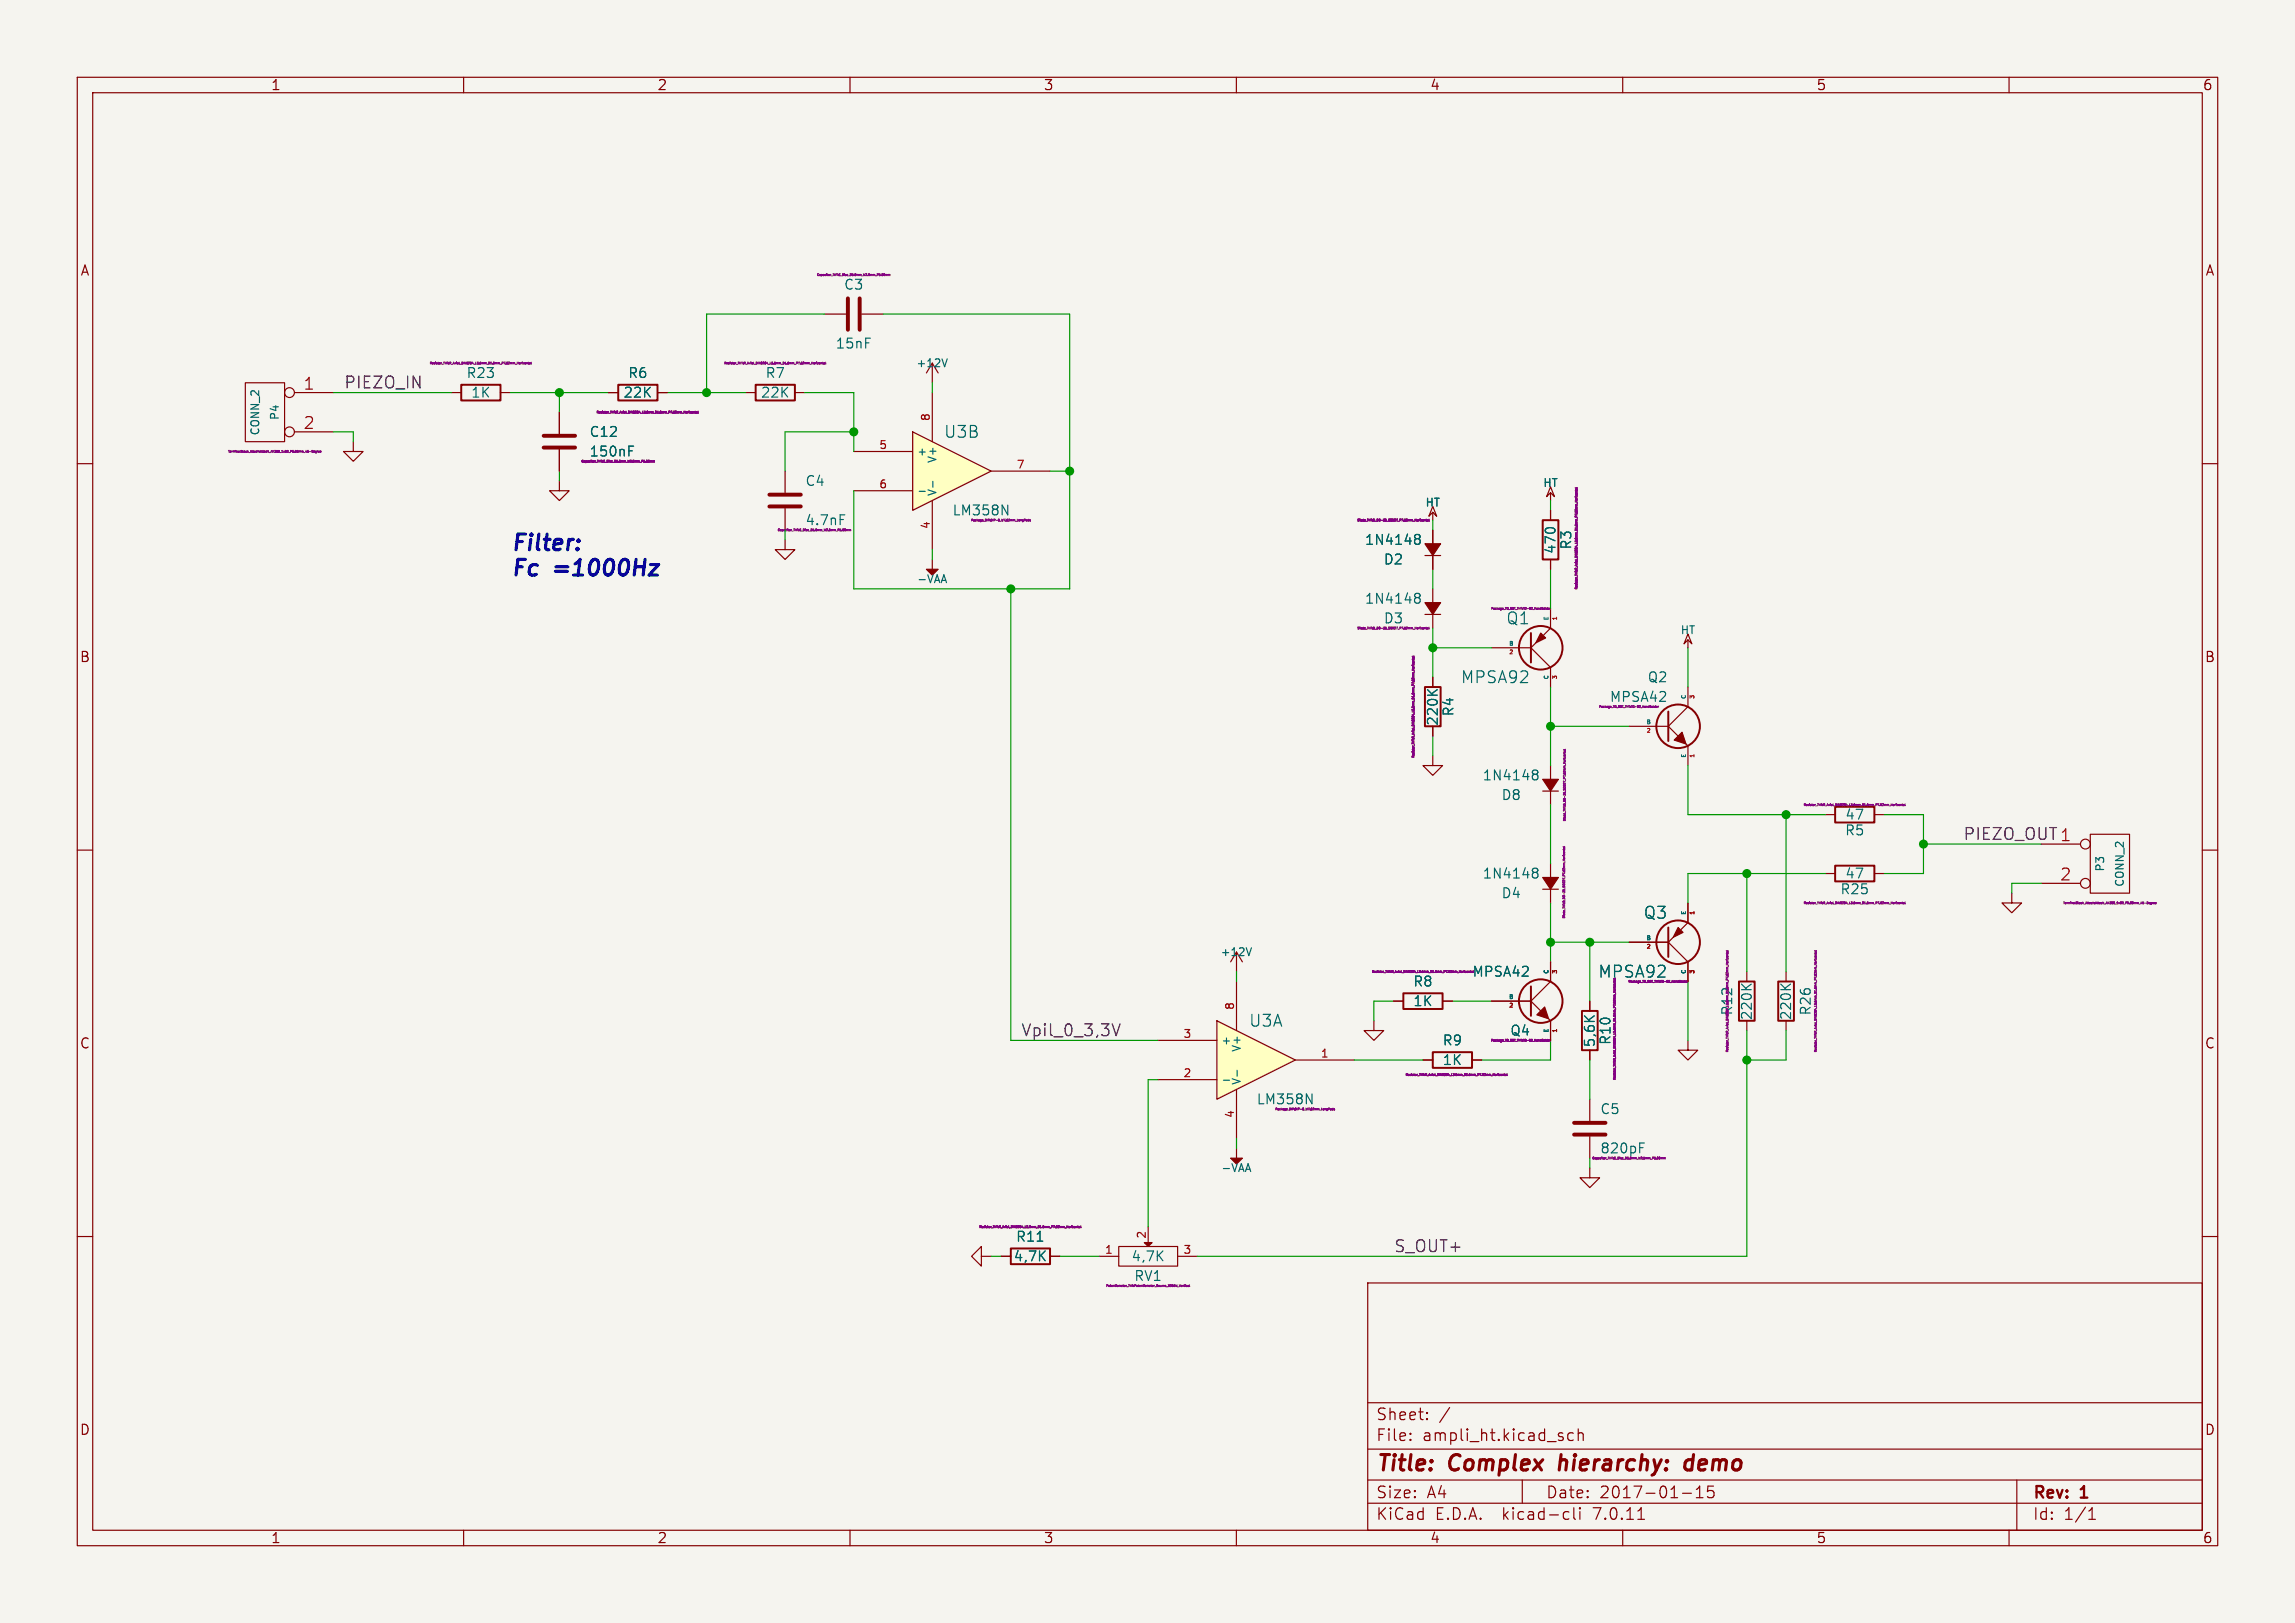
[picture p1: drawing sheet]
<svg xmlns="http://www.w3.org/2000/svg" width="297mm" height="210mm" viewBox="0 0 297 210" stroke-linecap="round" stroke-linejoin="round" font-family="sans-serif">
<defs><g id="words">
<g font-size="2.8" fill="#0000c2">
<text x="66" y="71.4">Filter:</text>
<text x="66" y="74.7">Fc</text>
<text x="71.9" y="74.7">=1000Hz</text>
</g>
<g font-size="2.8" fill="#840000">
<text x="178" y="190.9">Title:</text>
<text x="187.7" y="190.9">Complex</text>
<text x="202.6" y="190.9">hierarchy:</text>
<text x="219.7" y="190.9">demo</text>
</g>
<g font-size="2.1" fill="#a90000">
<text x="39.2" y="50.5">1</text>
<text x="39.2" y="55.6">2</text>
<text x="266.5" y="114">2</text>
</g>
<g font-size="2.1" fill="#0f0f0f">
<text x="44.4" y="50.4">PIEZO_IN</text>
<text x="254" y="108.8">PIEZO_OUT 1</text>
<text x="132.1" y="134.2">Vpil_0_3,3V</text>
<text x="180.3" y="162.1">S_OUT+</text>
</g>
<g font-size="2.1" fill="#006464">
<text x="122.1" y="56.9">U3B</text>
<text x="194.9" y="81">Q1</text>
<text x="189" y="88.6">MPSA92</text>
<text x="212.6" y="119.1">Q3</text>
<text x="161.6" y="133.1">U3A</text>
</g>
<text font-size="2.1" fill="#840084" x="206.8" y="126.7">MPSA92</text>
<g font-size="2.1" fill="#840000">
<text x="178" y="184">Sheet:</text>
<text x="178" y="186.7">File:</text>
<text x="184.1" y="186.7">ampli_ht.kicad_sch</text>
<text x="178" y="196.9">KiCad</text>
<text x="178" y="194.1">Size:</text>
<text x="184.7" y="194.1">A4</text>
<text x="185.7" y="196.9">E.D.A.</text>
<text x="194.6" y="196.9">kicad-cli</text>
<text x="200" y="194.1">Date:</text>
<text x="206.5" y="196.9">7.0.11</text>
<text x="207" y="194.1">2017-01-15</text>
<text x="263" y="194.3">Rev:</text>
<text x="263" y="196.9">Id:</text>
<text x="267.1" y="196.9">1/1</text>
<text x="269.4" y="194.3">1</text>
</g>
<g font-size="1.8" fill="#840000">
<text x="35" y="11.9">1</text>
<text x="85" y="11.9">2</text>
<text x="135" y="11.9">3</text>
<text x="185" y="11.9">4</text>
<text x="235" y="11.9">5</text>
<text x="285" y="11.9">6</text>
<text x="10.3" y="35.9">A</text>
<text x="285.3" y="35.9">A</text>
<text x="10.3" y="85.9">B</text>
<text x="285.3" y="85.9">B</text>
<text x="10.3" y="135.9">C</text>
<text x="285.3" y="135.9">C</text>
<text x="10.3" y="185.9">D</text>
<text x="285.3" y="185.9">D</text>
<text x="35" y="199.9">1</text>
<text x="85" y="199.9">2</text>
<text x="135" y="199.9">3</text>
<text x="185" y="199.9">4</text>
<text x="235" y="199.9">5</text>
<text x="285" y="199.9">6</text>
</g>
<g font-size="1.8" fill="#006464">
<text x="109.1" y="37.7">C3</text>
<text x="108.1" y="45.3">15nF</text>
<text x="60.3" y="49.1">R23</text>
<text x="60.9" y="51.7">1K</text>
<text x="80.6" y="51.7">22K</text>
<text x="81.2" y="49.1">R6</text>
<text x="98.4" y="51.7">22K</text>
<text x="99" y="49.1">R7</text>
<text x="76.2" y="59.3">150nF</text>
<text x="76.2" y="56.7">C12</text>
<text x="104.1" y="63.1">C4</text>
<text x="123.2" y="66.9">LM358N</text>
<text x="176.5" y="70.7">1N4148</text>
<text x="201.5" y="71.8" transform="rotate(-90 201.5 71.8)">470</text>
<text x="179" y="73.3">D2</text>
<text x="176.5" y="78.3">1N4148</text>
<text x="179" y="80.9">D3</text>
<text x="213.1" y="88.5">Q2</text>
<text x="186.3" y="94" transform="rotate(-90 186.3 94)">220K</text>
<text x="188.3" y="92.8" transform="rotate(-90 188.3 92.8)">R4</text>
<text x="191.8" y="101.2">1N4148</text>
<text x="194.2" y="103.7">D8</text>
<text x="238.7" y="106.3">47</text>
<text x="191.8" y="113.9">1N4148</text>
<text x="238.7" y="108.3">R5</text>
<text x="238.7" y="113.9">47</text>
<text x="194.2" y="116.4">D4</text>
<text x="238.1" y="115.9">R25</text>
<text x="182.8" y="127.9">R8</text>
<text x="182.8" y="130.4">1K</text>
<text x="190.5" y="126.6">MPSA42</text>
<text x="224.4" y="131.5" transform="rotate(-90 224.4 131.5)">R12</text>
<text x="234.5" y="131.5" transform="rotate(-90 234.5 131.5)">R26</text>
<text x="186.6" y="135.5">R9</text>
<text x="195.4" y="134.2">Q4</text>
<text x="206.6" y="135.6" transform="rotate(-90 206.6 135.6)">5,6K</text>
<text x="208.6" y="135.3" transform="rotate(-90 208.6 135.3)">R10</text>
<text x="226.9" y="132.1" transform="rotate(-90 226.9 132.1)">220K</text>
<text x="232" y="132.1" transform="rotate(-90 232 132.1)">220K</text>
<text x="162.5" y="143.1">LM358N</text>
<text x="186.6" y="138">1K</text>
<text x="207" y="144.4">C5</text>
<text x="207" y="149.5">820pF</text>
<text x="131.4" y="160.9">R11</text>
<text x="131.1" y="163.4">4,7K</text>
<text x="146.3" y="163.4">4,7K</text>
<text x="146.7" y="166">RV1</text>
</g>
<g font-size="1.8" fill="#840084">
<text x="104.1" y="68.2">4.7nF</text>
<text x="203.6" y="71.2" transform="rotate(-90 203.6 71.2)">R3</text>
<text x="208.2" y="91">MPSA42</text>
</g>
<g font-size="1.4" fill="#006464">
<text x="118.5" y="47.7">+12V</text>
<text x="33.8" y="56.4" transform="rotate(-90 33.8 56.4)">CONN_2</text>
<text x="36.3" y="54.5" transform="rotate(-90 36.3 54.5)">P4</text>
<text x="118.6" y="59.2">+</text>
<text x="121.4" y="64.3" transform="rotate(-90 121.4 64.3)">V-</text>
<text x="121.4" y="60" transform="rotate(-90 121.4 60)">V+</text>
<text x="184.4" y="65.8">HT</text>
<text x="199.6" y="63.2">HT</text>
<text x="118.6" y="75.7">-VAA</text>
<text x="217.4" y="82.3">HT</text>
<text x="272.5" y="112.9" transform="rotate(-90 272.5 112.9)">P3</text>
<text x="275.1" y="114.9" transform="rotate(-90 275.1 114.9)">CONN_2</text>
<text x="157.9" y="123.9">+12V</text>
<text x="158" y="135.4">+</text>
<text x="160.8" y="136.2" transform="rotate(-90 160.8 136.2)">V+</text>
<text x="160.8" y="140.5" transform="rotate(-90 160.8 140.5)">V-</text>
<text x="158" y="151.9">-VAA</text>
</g>
<g font-size="1.4" fill="#a90000">
<text x="113.7" y="58.2">5</text>
<text x="120.4" y="54.6" transform="rotate(-90 120.4 54.6)">8</text>
<text x="113.7" y="63.2">6</text>
<text x="131.5" y="60.7">7</text>
<text x="120.4" y="68.6" transform="rotate(-90 120.4 68.6)">4</text>
<text x="159.8" y="130.8" transform="rotate(-90 159.8 130.8)">8</text>
<text x="153.1" y="134.4">3</text>
<text x="170.8" y="136.9">1</text>
<text x="153.1" y="139.4">2</text>
<text x="159.8" y="144.8" transform="rotate(-90 159.8 144.8)">4</text>
<text x="148.3" y="160.4" transform="rotate(-90 148.3 160.4)">2</text>
<text x="142.9" y="162.3">1</text>
<text x="153.1" y="162.3">3</text>
</g>
<g font-size=".7" fill="#006464">
<text x="195.2" y="83.6">B</text>
<text x="200.4" y="80.3" transform="rotate(-90 200.4 80.3)">E</text>
<text x="200.4" y="88" transform="rotate(-90 200.4 88)">C</text>
<text x="213" y="93.7">B</text>
<text x="218.2" y="90.5" transform="rotate(-90 218.2 90.5)">C</text>
<text x="218.2" y="98.1" transform="rotate(-90 218.2 98.1)">E</text>
<text x="218.2" y="118.4" transform="rotate(-90 218.2 118.4)">E</text>
<text x="213" y="121.7">B</text>
<text x="195.2" y="129.3">B</text>
<text x="200.4" y="126.1" transform="rotate(-90 200.4 126.1)">C</text>
<text x="218.2" y="126.1" transform="rotate(-90 218.2 126.1)">C</text>
<text x="200.4" y="133.7" transform="rotate(-90 200.4 133.7)">E</text>
</g>
<g font-size=".7" fill="#a90000">
<text x="201.7" y="80.4" transform="rotate(-90 201.7 80.4)">1</text>
<text x="195.2" y="84.9">2</text>
<text x="201.7" y="88" transform="rotate(-90 201.7 88)">3</text>
<text x="213" y="95">2</text>
<text x="219.5" y="90.5" transform="rotate(-90 219.5 90.5)">3</text>
<text x="219.5" y="98.1" transform="rotate(-90 219.5 98.1)">1</text>
<text x="219.5" y="118.5" transform="rotate(-90 219.5 118.5)">1</text>
<text x="213" y="123">2</text>
<text x="195.2" y="130.6">2</text>
<text x="201.7" y="126.1" transform="rotate(-90 201.7 126.1)">3</text>
<text x="219.5" y="126.1" transform="rotate(-90 219.5 126.1)">3</text>
<text x="201.7" y="133.7" transform="rotate(-90 201.7 133.7)">1</text>
</g>
<g font-size=".4" fill="#840084">
<text x="105.7" y="35.8">Capacitor_THT:C_Disc_D5.0mm_W2.5mm_P5.00mm</text>
<text x="55.6" y="47.2">Resistor_THT:R_Axial_DIN0204_L3.6mm_D1.6mm_P7.62mm_Horizontal</text>
<text x="93.7" y="47.2">Resistor_THT:R_Axial_DIN0204_L3.6mm_D1.6mm_P7.62mm_Horizontal</text>
<text x="77.2" y="53.6">Resistor_THT:R_Axial_DIN0204_L3.6mm_D1.6mm_P7.62mm_Horizontal</text>
<text x="29.5" y="58.6">TerminalBlock_Altech:Altech_AK300_1x02_P5.00mm_45-Degree</text>
<text x="75.2" y="59.9">Capacitor_THT:C_Disc_D5.0mm_W2.5mm_P5.00mm</text>
<text x="100.6" y="68.8">Capacitor_THT:C_Disc_D5.0mm_W2.5mm_P5.00mm</text>
<text x="125.6" y="67.5">Package_DIP:DIP-8_W7.62mm_LongPads</text>
<text x="175.6" y="67.5">Diode_THT:D_DO-35_SOD27_P7.62mm_Horizontal</text>
<text x="204.2" y="76.3" transform="rotate(-90 204.2 76.3)">Resistor_THT:R_Axial_DIN0204_L3.6mm_D1.6mm_P7.62mm_Horizontal</text>
<text x="175.6" y="81.5">Diode_THT:D_DO-35_SOD27_P7.62mm_Horizontal</text>
<text x="192.9" y="79">Package_TO_SOT_THT:TO-92_HandSolder</text>
<text x="206.9" y="91.7">Package_TO_SOT_THT:TO-92_HandSolder</text>
<text x="183.1" y="98.1" transform="rotate(-90 183.1 98.1)">Resistor_THT:R_Axial_DIN0204_L3.6mm_D1.6mm_P7.62mm_Horizontal</text>
<text x="202.7" y="106.3" transform="rotate(-90 202.7 106.3)">Diode_THT:D_DO-35_SOD27_P7.62mm_Horizontal</text>
<text x="233.4" y="104.4">Resistor_THT:R_Axial_DIN0204_L3.6mm_D1.6mm_P7.62mm_Horizontal</text>
<text x="202.6" y="118.9" transform="rotate(-90 202.6 118.9)">Diode_THT:D_DO-35_SOD27_P7.62mm_Horizontal</text>
<text x="233.4" y="117.1">Resistor_THT:R_Axial_DIN0204_L3.6mm_D1.6mm_P7.62mm_Horizontal</text>
<text x="266.9" y="117.1">TerminalBlock_Altech:Altech_AK300_1x02_P5.00mm_45-Degree</text>
<text x="177.5" y="126">Resistor_THT:R_Axial_DIN0204_L3.6mm_D1.6mm_P7.62mm_Horizontal</text>
<text x="210.7" y="127.2">Package_TO_SOT_THT:TO-92_HandSolder</text>
<text x="192.9" y="134.8">Package_TO_SOT_THT:TO-92_HandSolder</text>
<text x="223.7" y="136.2" transform="rotate(-90 223.7 136.2)">Resistor_THT:R_Axial_DIN0204_L3.6mm_D1.6mm_P7.62mm_Horizontal</text>
<text x="235.2" y="136.2" transform="rotate(-90 235.2 136.2)">Resistor_THT:R_Axial_DIN0204_L3.6mm_D1.6mm_P7.62mm_Horizontal</text>
<text x="165" y="143.7">Package_DIP:DIP-8_W7.62mm_LongPads</text>
<text x="181.9" y="139.3">Resistor_THT:R_Axial_DIN0204_L3.6mm_D1.6mm_P7.62mm_Horizontal</text>
<text x="209.2" y="139.8" transform="rotate(-90 209.2 139.8)">Resistor_THT:R_Axial_DIN0204_L3.6mm_D1.6mm_P7.62mm_Horizontal</text>
<text x="206" y="150.1">Capacitor_THT:C_Disc_D5.0mm_W2.5mm_P5.00mm</text>
<text x="126.7" y="159">Resistor_THT:R_Axial_DIN0204_L3.6mm_D1.6mm_P7.62mm_Horizontal</text>
<text x="143.1" y="166.6">Potentiometer_THT:Potentiometer_Bourns_3266W_Vertical</text>
</g>
</g></defs>
<path d="M0 0h297v210h-297z" fill="#f5f4ef" stroke="#f5f4ef" stroke-width=".13"/>
<g fill="none" stroke="#840000" stroke-width=".15">
<path d="M10 10h277v190h-277zM12 12h273v186h-273zM60 10v2M110 10v2M160 10v2M210 10v2M260 10v2M10 60h2M72.4 53.3v2.8M72.4 58.2v2.8M120.6 47l-.7 1.3M120.6 47v2.5"/>
<path d="M120.6 47l.8 1.3M285 60h2M120.6 72.4v1.3M10 110h2M285 110h2M226.1 125.7v1.3M226.1 132.1v1.3M231.1 125.7v1.3M231.1 132.1v1.3M10 160h2M205.7 151.1v1.3h1.3l-1.3 1.3-1.2-1.3h1.2M285 160h2"/>
<path d="M177 166h108v32h-108zM60 198v2M110 198v2M160 198v2M177 194.5h108M177 191.5h108M177 187.5h108M177 181.5h108M182.5 186.3h.1l-.1 .1M182.5 186.3v.1M182.5 185.5v.1M182.5 185.5h.1l-.1 .1"/>
<path d="M184.7 183.6v.1M184.7 183.6h-.1l.1 .1M184.7 182.8v.1M184.7 182.8h-.1l.1 .1M187.6 182.1l-1.3 2M197 191.5v3M202.6 195.6l.4 .1M203 196.5l-.4 .1M203.6 185.5l-.4-.1-.3 .3v.4l.1 .2 .2 .1 .4-.1M203.7 195.1v1.3l.2 .2M204.2 185.5a.37 .37 0 0 1 .7 .1v.8M204.2 184.9v1.5"/>
<path d="M204.5 195.1v.1M204.5 195.6v1M204.5 195.1l-.1 .1h.1M210 198v2M212 196.6h.8M217.7 193.2h1.2M219.5 193.8h.9M219.5 192.7l.5-.4v1.5M221.7 192.3h-.7v.7l.2-.1h.5l.1 .3-.1 .5-.2 .1h-.3l-.2-.1M260 198v2M261 191.5v6.5M270.3 196.6h.9"/>
<path d="M270.3 195.5l.4-.4v1.5"/>
</g>
<path d="M202 188.2l-.2 2M219.1 189a.66 .66 0 0 0-1 .3l-.1 .5 .2 .3 .1 .1 .6-.1M219.2 188.2l-.3 2" fill="none" stroke="#840000" stroke-width=".4"/>
<path d="M119.9 73.7h1.5l-.8 .7z" fill="#840000" stroke="#840000" stroke-width=".15"/>
<path d="M81.4 58.3h.4M81.4 57.7h.6M122.6 46.4l-.4 1.1M121.9 75.1h.5M122.1 74.4l.4 1M225.4 127.3l.7 .8M226.6 127.3l-.7 .6M230.4 127.3l.8 .8M231.7 127.3l-.7 .6" fill="none" stroke="#006464" stroke-width=".15"/>
<path d="M225 127h2.1v5.1h-2.1zM230.1 127h2.1v5.1h-2.1z" fill="none" stroke="#840000" stroke-width=".25"/>
<g fill="none" stroke="#840084" stroke-width=".13">
<path d="M83.8 59.6v.2M83.9 59.8h.1M83.9 59.6v.2M83.9 59.6h.1M84 59.6v.2M84.1 59.6v.2M84.2 59.6l-.1 .1M84.2 59.6h.1M84.2 59.6v.1M84.2 59.7v.1M84.3 59.6h.1M84.3 59.6l.1 .1"/>
<path d="M84.4 59.7v.1M84.5 59.7h.1M84.5 59.6v.2M84.6 59.7v.1M84.6 59.6h.1M84.6 59.6v.1M84.7 59.6v.1M84.7 59.7v.1M223.4 124.2h.1M223.5 123.2v.1M223.5 123.3v.1M223.5 124.3h.1"/>
<path d="M223.5 124.2h.1M223.5 123.6h.1M223.5 123.2l.1-.1v.2M223.5 123.2h.1M223.5 123.1v.2M223.5 123.3h.1M223.6 123.7l-.1 .1 .1 .1M223.6 124.5h-.1M223.6 124.5h.1M223.6 123.7v.1M223.6 123.8h.1M223.6 123.8v.1"/>
<path d="M223.6 123.5h-.1v.1M223.6 124v.1l-.1-.1v.1M223.6 123.3l-.2 .1M223.6 123h-.2M234.8 124.2h.1M234.9 124.3h.2M234.9 124.2h.2M234.9 123.6h.2M234.9 123.3v.1M234.9 124.3h.1M234.9 123.5v.1M234.9 123.8h.1"/>
<path d="M234.9 124.5h.1M234.9 123.8v.1M234.9 123.6h.1M234.9 123.9h.1M234.9 123.7h.1M234.9 123.7v.1M234.9 123.5h.2M234.9 123.5h.1M235 123.1v.2M235 123.3h.1M235 124.5h.1M235 123.7l.1 .1"/>
<path d="M235.1 124.5h.1M235.1 123.1l-.1 .2M235.1 123.8h.1M235.1 123.8l-.1 .1M235.1 123.3l-.3 .1M235.1 123.1l-.2 .1v.1M235.1 123h-.3M235.1 124v.1l-.2-.1v.1"/>
</g>
<path d="M70.4 57.9h4M70.4 56.4h4" fill="none" stroke="#840000" stroke-width=".51"/>
<path d="M118.1 55.9l10.2 5.1-10.2 5z" fill="#ffffc2"/>
<g fill="none" stroke="#840000" stroke-width=".15">
<path d="M31.7 49.5h5.1v7.7h-5.1zM38.1 50.8h5.1M38.1 55.9h5.1M45.7 57.2v1.2h1.3l-1.3 1.3-1.3-1.3h1.3M58.4 50.8h1.3M64.8 50.8h1.2M78.7 50.8h1.3M85.1 50.8h1.3M96.5 50.8h1.3M102.9 50.8h1.2M106.7 40.6h2.8M110.5 58.4h7.6"/>
<path d="M111.5 40.6h2.8M118.1 55.9l10.2 5.1-10.2 5zM120.6 50.8v6.4M72.4 62.2v1.3h1.3l-1.3 1.3-1.3-1.3h1.3M101.6 69.9v1.2h1.3l-1.3 1.3-1.3-1.3h1.3M101.6 61v2.8M101.6 65.8v2.8M110.5 63.5h7.6M120.6 64.8v6.3M128.3 61h7.6M184.4 71.9h2M184.4 79.5h2"/>
<path d="M185.4 68.6v1.8M185.4 71.9v1.8M185.4 76.2v1.8M185.4 79.5v1.8M200.7 66v1.3M200.7 72.4v1.3M218.4 116.8v2.6l-.8 .9M236.2 105.4h1.3M236.2 113h1.3M242.6 105.4h1.2M242.6 113h1.2M260.3 115.6v1.2h1.3l-1.3 1.3-1.2-1.3h1.2"/>
<path d="M264.2 109.2h5M264.2 114.3h5M270.5 108h5.1v7.6h-5.1zM180.3 129.5h1.3M184.1 137.2h1.3M186.7 129.5h1.3M190.5 137.2h1.3M193 129.5h5.1M198.1 129.5l1.3 1.3M200.4 131.8l.3 .3v2.5M200.7 124.5v2.5l-2.6 2.5M205.7 129.5v1.3"/>
<path d="M205.7 135.9v1.3M210.8 121.9h5.1M215.9 121.9l2.5 2.6v2.5M216.5 121.3l-.6 .6M218.4 134.6v1.3h1.3l-1.3 1.3-1.2-1.3h1.2M148.6 158.8v2M160 148.6v1.3M205.7 142.2v2.8M205.7 147.1v2.8M127 162.6v-1.3l-1.3 1.3 1.3 1.2v-1.2h1.3M129.5 162.6h1.3M135.9 162.6h1.3"/>
<path d="M142.2 162.6h2.6M144.8 161.3h7.6v2.5h-7.6zM152.4 162.6h2.5"/>
<circle cx="37.5" cy="55.9" r=".63"/>
<circle cx="37.5" cy="50.8" r=".63"/>
<circle cx="269.9" cy="114.3" r=".63"/>
<circle cx="269.9" cy="109.2" r=".63"/>
</g>
<g fill="none" stroke="#006464" stroke-width=".15">
<path d="M108.7 66.6h.6M119 63.6h.7M120.7 62.3v.7M129.7 65.3l.7 1.3v-1.3M183.2 69.6l.1 .1M183.2 69.2h.3l.2 .1 .1 .2-.3 .2M183.2 76.8h.3l.2 .1 .1 .2-.3 .2M183.2 77.3h.1M183.3 69.7h.2M183.3 69.7l-.1 .1M183.3 77.3h.2M183.3 77.3l-.1 .1"/>
<path d="M183.5 69.7l.3 .2-.1 .4-.2 .1h-.3M183.5 77.3l.3 .3-.1 .3-.2 .1h-.3M161.3 151.3h.5M161.5 150.6l.4 1M212.2 148.5h.4M212.2 147.9h.6M134.2 160.6h.8"/>
</g>
<g fill="none" stroke="#840084" stroke-width=".13">
<path d="M114.3 35.5v.1M114.4 35.6v.1M114.5 35.4l-.1 .2M114.5 35.4h.1M114.5 35.4v.1M114.5 35.5v.1l-.1 .1M114.6 35.5v.2M114.6 35.5h.1M114.7 35.5h.1v.2M114.7 35.5v.2M115 35.5h.1M115 35.5v.2"/>
<path d="M115.1 35.5h.1v.2M115.1 35.5v.2M39.8 58.3h.1M39.8 58.4h.1M39.9 58.4h.1M39.9 58.4v.1M39.9 58.5h-.1M39.9 58.5h.1M40 58.4h.2M40.4 58.3l.1 .1-.1 .1zM40.5 58.3h.1M40.7 58.4h-.1l.1 .1"/>
<path d="M40.7 58.4h.1M40.7 58.5h.1M40.7 58.4h-.1M40.8 58.5h.1M40.8 58.4v.1M40.8 58.6h.1M40.8 58.4h.1M40.9 58.4h-.1M40.9 58.4h.1M40.9 58.6h.1M40.9 58.4v.2M40.9 58.5h.1"/>
<path d="M41.1 58.4v.1M41.1 58.4h.1M41.2 58.4h.1h-.1v.1h.1M41.4 58.4h.1h-.1v.1h.1M67.2 46.9h.1M67.3 46.9v.1M67.3 47l-.1 .1M67.4 46.9v.2M67.4 47h.1M67.5 46.9l-.1 .1M67.5 46.9h.1M67.6 46.9h.1"/>
<path d="M67.6 46.9v.2M67.7 46.9h.1l-.1 .2h.1M67.9 47.1h.1M67.9 46.9v.2M68 46.9v.1v.1M68 46.9h-.1M68.2 46.9l-.1 .2M68.2 46.9h.1M68.2 46.9l.1 .2M68.3 46.9h.1M68.4 46.9v.2M68.4 47.1h.1"/>
<path d="M68.5 46.9l.1 .1v.1h-.1v-.1h.1M68.7 46.9l.1 .2M88.8 53.3h.1M88.8 53.5h.1M88.9 53.3h.1M88.9 53.4v.1M88.9 53.4h.1M88.9 53.3v.1M89 53.3v.2M89 53.3h.1M89.1 53.3h-.1M89.2 53.2h.1"/>
<path d="M89.2 53.3v.2M89.3 53.3h.1l-.1 .2h.1M89.5 53.4h.1M89.5 53.3v.1M89.5 53.4l.1 .1M89.5 53.3h.1M89.6 53.3h-.1M89.6 53.3h.1M89.6 53.4v.1M89.6 53.4h.1M89.6 53.3v.1M89.7 53.3v.2"/>
<path d="M89.7 53.3h.1v.2M89.7 53.3h.1M89.9 53.3h.1M90 53.2v.3M90.1 53.3h.1v.2l-.1-.1M90.1 53.4h.1M90.2 53.3l-.1 .1M90.3 53.2l.1 .2M90.4 53.4v.1M105.3 46.9h.1M105.4 46.9v.1M105.4 47l-.1 .1"/>
<path d="M105.5 46.9v.2M105.5 47h.1M105.6 46.9l-.1 .1M105.6 46.9h.1M105.7 46.9h.1M105.7 46.9v.2M105.8 46.9h.1l-.1 .2h.1M106 47l.1 .1v-.1M106 46.9h.1M106 46.9v.1M106.1 46.9v.1M106.2 46.9v.2"/>
<path d="M106.3 46.9l.1 .2M106.3 46.9l-.1 .1M106.4 46.9h.1M106.5 46.9v.2M106.7 46.9h-.1M106.7 46.9h.1M106.7 46.9v.2h-.1l.1-.1M106.8 46.9l.1 .2M109.3 68.7h.1M109.3 68.5v.2M109.3 68.5h.1v.2M109.3 68.5h.1"/>
<path d="M109.4 68.7h.1M109.5 68.5v.2M109.6 68.5h-.1M109.6 68.5v.1M109.6 68.6v.1M109.7 68.5l-.1 .1M109.7 68.5l.1 .2M109.7 68.5h.1M109.9 68.5v.2M109.9 68.5h.1M109.9 68.5l.1 .1M110 68.6l.1-.1v.2"/>
<path d="M110 68.6v.1M132.7 67.2h-.2v.2M132.7 67.2h.1M132.7 67.3h-.2M132.7 67.2v.1M132.7 67.3h.1M132.8 67.4h.1M132.8 67.3v.1M132.8 67.3h.1v.1h-.1M132.8 67.3h.1M132.9 67.3h-.1M133.1 67.2v.2h-.1v-.1h.1"/>
<path d="M133.2 67.3l.2 .1M133.2 67.4h.1M133.2 67.3h.1M133.3 67.3h-.1M133.4 67.4h-.1M133.4 67.4h.1M183.9 67.3h.1l-.1 .1h.1M184.1 67.4h.1M184.1 67.3v.1M184.1 67.3h.1M184.2 67.3h.1M184.2 67.4h.1"/>
<path d="M184.2 67.3v.1M184.3 67.3v.1M184.4 67.3h-.1M184.4 67.3h.1M184.4 67.3v.1M184.5 67.3h.1M184.6 67.2v.2M184.6 67.4h.1M184.7 67.3h.1v.1M184.8 67.3l-.1 .1h.1M184.8 67.4h.1M184.8 67.3h.1"/>
<path d="M184.9 67.2v.2M184.9 67.4h.1M203.8 64.3h.1M203.9 63.4v.1M203.9 64.4h.1M203.9 64.4h.2M203.9 64.3h.2M203.9 63.7h.2M203.9 63.3v.1M203.9 63.6v.1M203.9 63.9h.1M203.9 64.6h.1"/>
<path d="M203.9 63.9l.1 .1M203.9 63.7h.1M204 64.6h-.1M204 64.6h.1M204 64h.1M204 63.9h-.1M204 63.9h.1M204 63.6h-.1M204 63.6h.1M204 63.2h.1M204 63.2l-.1 .1M204 63.2v.1"/>
<path d="M204 63.3v.1M204 63.4h.1M204.1 64.6h.1M204.1 63.9h.1M204.1 63.2v.2M204.1 63.9v.1M204.1 64.1v.1l-.2-.1v.1M204.1 63.4l-.3 .1M204.1 63.1h-.3M183.9 81.2h.1l-.1 .2h.1M184.1 81.2v.2l.1-.2M184.1 81.2h.1"/>
<path d="M184.2 81.2h.1M184.4 81.2h-.1v.2M184.4 81.2h.1M184.4 81.2v.2M184.5 81.2h.1M184.6 81.1v.3M184.6 81.4h.1M184.7 81.4h.1M184.7 81.2l.1 .1M184.8 81.3v.1M184.8 81.3l-.1 .1M184.8 81.4h.1"/>
<path d="M184.9 81.1l.1 .3M245 104.1h.1M245 116.8h.1M245.1 104.1h.1M245.1 104.2l-.1 .1M245.1 116.8h.1M245.1 104.1v.1M245.1 116.8l-.1 .2M245.1 104.2h.1M245.2 104.1v.2M245.2 116.8v.2M245.2 116.8h.1"/>
<path d="M245.3 116.8h-.1M245.3 116.8h.1M245.3 104.1h-.1M245.4 104h.1M245.4 104.1v.2M245.4 116.7h.1M245.4 116.8v.2M245.5 104.1h.1l-.1 .2h.1M245.5 116.8h.1l-.1 .2h.1M245.7 104.2h.1M245.7 104.1v.1M245.7 116.8l.1 .2v-.2"/>
<path d="M245.7 104.1h.1M245.7 116.8h.1M245.8 104.1h.1M245.8 116.8h.1M245.8 104.1v.1M245.8 104.2h.1M245.9 104.1v.2M245.9 116.8v.2M246 104.1h.1M246 104.1h-.1M246 116.8l.1 .2M246 116.8h-.1"/>
<path d="M246.1 104.1v.2M246.1 104.1h.1M246.1 116.8h.1M246.2 104v.3M246.2 116.7v.3M246.3 104.2h.1M246.3 104.1h.1v.2l-.1-.1M246.4 116.8h-.1M246.4 116.8h.1M246.4 116.8v.2l-.1-.1 .1-.1M246.4 104.1l-.1 .1M246.5 104l.1 .3"/>
<path d="M246.5 116.7l.1 .3M277.3 116.7h.1M277.3 116.8h.1M277.3 117h.1M277.4 116.8h.1M277.4 116.8v.1M277.4 116.9v.1M277.5 116.9h.2M277.9 116.7l.1 .1-.1 .1v.1zM278.1 116.9l.1-.1h-.1v.1h.1M278.3 116.8v.1h.1M278.3 116.8h.1v.2h-.1"/>
<path d="M278.3 116.8h.1M278.6 116.8v.2M278.6 116.8h.1M278.7 116.9v.1M278.7 116.8v.1M278.7 116.8h.1l-.1 .1M278.7 116.8h.1M278.8 116.9l-.1 .1M279 116.8h-.1l.1 .2M279 116.8h.1M279 116.9v.1M279 116.8l-.1 .1"/>
<path d="M189.2 125.7h.1M189.2 125.8h.1M189.2 125.7v.1M189.4 125.7v.1M189.4 125.7h.1M189.5 125.6h.1M189.5 125.7v.1M189.6 125.7h.1l-.1 .1h.1M189.8 125.8h.1M189.8 125.7v.1M189.8 125.7h.1M189.9 125.7h.1"/>
<path d="M189.9 125.7v.1M189.9 125.8h.1M193.5 139h.1M193.6 139h.1M193.6 139.2h-.1M193.6 139v.2M193.6 139.2h.1M193.7 139v.2M193.7 139v.1M193.7 139h.1M193.8 139h-.1M193.9 138.9h.1"/>
<path d="M193.9 139v.2M194 139h.1l-.1 .2h.1M194.2 139.2h.1M194.2 139v.2M194.2 139h.1M194.3 139h.1M194.3 139v.2M194.3 139.2h.1M194.4 139v.2M194.4 139h.1v.2M194.4 139h.1M194.6 139h.1"/>
<path d="M194.7 138.9v.2M194.7 139.1v.1M194.7 139.2h.1M194.8 139.1v.1M194.8 139.2h.1M194.9 139h-.1M194.9 139h.1M194.9 139v.2M194.9 139.1h-.1M195 138.9l.1 .3M200.2 134.7h.1M200.2 134.6v.1"/>
<path d="M200.2 134.6h.1M200.3 134.5v.2h-.1M200.4 134.6v.1h.1M200.4 134.6h.1M200.5 134.6h.1M200.5 134.6h-.1M200.6 134.6v.1M200.6 134.6h.1M200.7 134.6h-.1M208.8 127.8h.1M208.9 127.8v.1M208.9 127.9h.2"/>
<path d="M208.9 127.9h.1M208.9 127.8h.2M208.9 128.1h.1M208.9 128v.1M208.9 128h.1M209 128v.1M209 128.1h.1M209.1 127.5v.2l-.2-.2v.2M218.1 126.9v.2h-.1l-.1-.1h.2M218.2 127.1h.1M218.2 127v.1M218.2 126.9h.1"/>
<path d="M218.2 126.9v.1M218.2 126.9l.1 .1M218.3 127.1h-.1M218.3 127h-.1M218.4 126.9v.2M218.4 127h.1M218.4 126.9h.1M218.4 126.9v.1M138.4 158.7h.1M138.4 158.9h.1M138.4 158.7v.2M138.6 158.7v.2"/>
<path d="M138.6 158.7h.1M138.7 158.6h.1M138.7 158.7v.2M138.8 158.7h.1l-.1 .2h.1M139.1 158.7h-.1l.1 .2M139.1 158.7h.1M139.1 158.7v.2M139.1 158.9h.1M139.3 158.7v.2M139.3 158.7h.1v.2M139.3 158.7h.1M139.5 158.7h.1"/>
<path d="M139.5 158.6v.3M139.5 158.9h.1M139.6 158.8l.1 .1M139.6 158.7h.1v.2M139.6 158.8h.1M139.7 158.8h-.1M139.7 158.9h.1M139.7 158.8h.1M139.9 158.6v.3M139.9 158.9h.1M214.6 149.8v.1M214.7 149.9v.1"/>
<path d="M214.7 149.7v.2M214.7 149.7h.1M214.8 149.7h-.1M214.8 149.7h.1M214.8 149.7v.2l-.1 .1M215 149.8v.2M215 149.8h.1M215.1 149.8h.1v.2M215.1 149.8v.2M215.3 149.8h.1M215.3 149.8v.2M215.4 149.8v.2"/>
<path d="M215.4 149.8h.1M215.5 149.8h.1M215.5 149.8v.2M152.6 166.2l.1 .3 .1-.3M152.9 166.3v.2h.1M152.9 166.3h.1M152.9 166.3l.1 .1M153 166.4h.1M153 166.4h-.2M153.1 166.3v.2M153.1 166.3v.1M153.1 166.3h.1"/>
<path d="M153.2 166.3h.1M153.2 166.2v.2M153.2 166.4v.1M153.2 166.5h.1M153.4 166.2h.1M153.4 166.3v.2M153.5 166.3v.2h.1M153.5 166.3h.1M153.7 166.4v.1M153.7 166.5h.1M153.7 166.3l.1 .1M153.8 166.4v.1"/>
<path d="M153.8 166.5h.1M153.8 166.4h-.1M153.9 166.2l.1 .3"/>
</g>
<g fill="none" stroke="#840000" stroke-width=".25">
<path d="M59.7 49.8h5.1v2h-5.1zM80 49.8h5.1v2h-5.1zM97.8 49.8h5.1v2h-5.1zM199.6 67.3h2.1v5.1h-2.1zM237.5 104.4h5.1v2h-5.1zM237.5 112h5.1v2h-5.1zM181.6 128.5h5.1v2.1h-5.1zM185.4 136.1h5.1v2.1h-5.1zM198.1 127.6v3.8M204.7 130.8h2.1v5.1h-2.1zM130.8 161.5h5.1v2.1h-5.1z"/>
<circle cx="199.4" cy="129.5" r="2.82"/>
<circle cx="217.2" cy="121.9" r="2.82"/>
</g>
<g fill="#840000" stroke="#840000" stroke-width=".15">
<path d="M184.4 70.4h2l-1 1.5z"/>
<path d="M217.2 120l.6 .7-1.3 .6z"/>
<path d="M148.1 160.8h1l-.5 .5z"/>
<path d="M198.9 131.3l1-1 .5 1.5z"/>
<path d="M159.3 149.9h1.5l-.8 .7z"/>
<path d="M184.4 78h2l-1 1.5z"/>
</g>
<path d="M109.7 38.6v4.1M111.3 38.6v4.1M99.6 65.5h4M99.6 64h4M203.7 146.8h4.1M203.7 145.3h4.1" fill="none" stroke="#840000" stroke-width=".51"/>
<path d="M215.9 120v3.8z" fill="#840000" stroke="#840000" stroke-width=".25"/>
<path d="M219.2 118.1h-.5l.1 .1M195.4 129.9l.2-.1 .1 .1M201.1 125.8l-.2-.2v.3M201.4 133.4h-.5h.1M213.5 122.2h-.3M213.5 122.2h.1M213.5 122.2v.1M218.9 125.8l-.2-.2v.3" fill="none" stroke="#a90000" stroke-width=".13"/>
<path d="M157.5 132.1l10.1 5.1-10.1 5z" fill="#ffffc2"/>
<g fill="none" stroke="#840000" stroke-width=".15">
<path d="M72.4 53.3v2.8M72.4 58.2v2.8M78.7 50.8h1.3M85.1 50.8h1.3M185.4 66.3v1M185.4 65.5l.5 1.3-.5-.5-.5 .5zM185.4 68.6v1.8M185.4 71.9v1.8M200.7 78.7v2.6l-.9 .9M200.7 63.8v1M200.7 63l.5 1.3-.5-.5-.5 .5zM200.7 66v1.3"/>
<path d="M200.7 72.4v1.3M185.4 97.8v1.3h1.3l-1.3 1.2-1.3-1.2h1.3M185.4 87.6v1.3M185.4 94v1.3M193 83.8h5.1M198.1 83.8l2.6 2.6v2.5M198.8 83.2l-.7 .6M200.7 99.1v1.7M210.8 94h5.1M215.9 94l1.3 1.3M218.2 96.3l.2 .2v2.6M218.4 82.8v1"/>
<path d="M218.4 82l.5 1.3-.5-.5-.5 .5zM218.4 88.9v2.5l-2.5 2.6M199.6 102.4h2.1M199.6 115.1h2.1M200.7 102.4v1.7M200.7 111.8v1.7M200.7 115.1v1.7M218.4 116.8v2.6M149.9 139.7h7.6M149.9 134.6h7.6M157.5 132.1l10.1 5.1-10.1 5zM160 123.2v2.5"/>
<path d="M160 127v6.4M160 123.2l-.7 1.3M160 123.2l.8 1.3M167.6 137.2h7.7M177.8 132.1v1.3h1.3l-1.3 1.2-1.3-1.2h1.3M180.3 129.5h1.3M184.1 137.2h1.3M186.7 129.5h1.3M190.5 137.2h1.3M193 129.5h5.1M200.7 124.5v2.5M200.7 132.1v2.5"/>
<path d="M205.7 129.5v1.3M205.7 135.9v1.3M210.8 121.9h5.1M218.4 124.5v2.5M160 141v6.3M129.5 162.6h1.3M135.9 162.6h1.3"/>
</g>
<g fill="none" stroke="#006464" stroke-width=".15">
<path d="M81.4 58.3h.4M81.4 57.7h.6M183.2 69.6l.1 .1M183.2 69.2h.3l.2 .1 .1 .2-.3 .2M183.3 69.7h.2M183.3 69.7l-.1 .1M183.5 69.7l.3 .2-.1 .4-.2 .1h-.3M184.7 89.2l.8 .8M186 89.2l-.7 .6M198.4 99.7l.4-.1 .2 .2v.1l-.2 .3M198.4 100.1l.1 .1M198.4 112.4l.4-.1 .2 .2v.1l-.2 .3"/>
<path d="M198.4 112.8l.1 .1M198.5 100.2h.3M198.5 100.2h-.1M198.5 112.9h.3M198.5 112.9h-.1M198.8 100.2l.2 .2v.4l-.2 .1-.4-.1M198.8 112.9l.2 .2v.4l-.2 .1-.4-.1M158.3 139.8h.8M160.1 138.5v.7M162 122.6l-.4 1.1M169.1 141.5l.7 1.3v-1.3M134.2 160.6h.8"/>
</g>
<g fill="none" stroke="#840084" stroke-width=".13">
<path d="M83.8 59.6v.2M83.9 59.8h.1M83.9 59.6v.2M83.9 59.6h.1M84 59.6v.2M84.1 59.6v.2M84.2 59.6l-.1 .1M84.2 59.6h.1M84.2 59.6v.1M84.2 59.7v.1M84.3 59.6h.1M84.3 59.6l.1 .1"/>
<path d="M84.4 59.7v.1M84.5 59.7h.1M84.5 59.6v.2M84.6 59.7v.1M84.6 59.6h.1M84.6 59.6v.1M84.7 59.6v.1M84.7 59.7v.1M88.8 53.3h.1M88.8 53.5h.1M88.9 53.3h.1M88.9 53.4v.1"/>
<path d="M88.9 53.4h.1M88.9 53.3v.1M89 53.3v.2M89 53.3h.1M89.1 53.3h-.1M89.2 53.2h.1M89.2 53.3v.2M89.3 53.3h.1l-.1 .2h.1M89.5 53.4h.1M89.5 53.3v.1M89.5 53.4l.1 .1M89.5 53.3h.1"/>
<path d="M89.6 53.3h-.1M89.6 53.3h.1M89.6 53.4v.1M89.6 53.4h.1M89.6 53.3v.1M89.7 53.3v.2M89.7 53.3h.1v.2M89.7 53.3h.1M89.9 53.3h.1M90 53.2v.3M90.1 53.3h.1v.2l-.1-.1M90.1 53.4h.1"/>
<path d="M90.2 53.3l-.1 .1M90.3 53.2l.1 .2M90.4 53.4v.1M183.9 67.3h.1l-.1 .1h.1M184.1 67.4h.1M184.1 67.3v.1M184.1 67.3h.1M184.2 67.3h.1M184.2 67.4h.1M184.2 67.3v.1M184.3 67.3v.1M184.4 67.3h-.1"/>
<path d="M184.4 67.3h.1M184.4 67.3v.1M184.5 67.3h.1M184.6 67.2v.2M184.6 67.4h.1M184.7 67.3h.1v.1M184.8 67.3l-.1 .1h.1M184.8 67.4h.1M184.8 67.3h.1M184.9 67.2v.2M184.9 67.4h.1M200.2 78.8h.1"/>
<path d="M200.3 78.6v.3l-.1-.1M200.3 78.7h-.1v.1M200.4 78.8l.1-.1h-.1v.1h.1M200.6 78.7v.2M200.6 78.7h.1M200.7 78.7h-.1M203.8 64.3h.1M203.9 63.4v.1M203.9 64.4h.1M203.9 64.4h.2M203.9 64.3h.2M203.9 63.7h.2"/>
<path d="M203.9 63.3v.1M203.9 63.6v.1M203.9 63.9h.1M203.9 64.6h.1M203.9 63.9l.1 .1M203.9 63.7h.1M204 64.6h-.1M204 64.6h.1M204 64h.1M204 63.9h-.1M204 63.9h.1M204 63.6h-.1"/>
<path d="M204 63.6h.1M204 63.2h.1M204 63.2l-.1 .1M204 63.2v.1M204 63.3v.1M204 63.4h.1M204.1 64.6h.1M204.1 63.9h.1M204.1 63.2v.2M204.1 63.9v.1M204.1 64.1v.1l-.2-.1v.1M204.1 63.4l-.3 .1"/>
<path d="M204.1 63.1h-.3M182.8 86.1h.1M182.8 85.2v.1M182.8 85.7v.1M182.8 86.2h.1M182.8 86.4h.1M182.8 86.2h.2M182.8 86.1h.2M182.8 85.5h.2M182.8 85.7h.1M182.8 85.5h.1M182.8 85.8h.1"/>
<path d="M182.8 85.6v.1M182.9 86.3l-.1 .1M182.9 86.3h.1M182.9 85.8h.1M182.9 85.6h-.1M182.9 85.6h.1M182.9 85v.1M182.9 85.1v.1M182.9 85.2h.1M182.9 86.3l.1 .1M183 86.4h.1M183 85.8h-.1"/>
<path d="M183 85.6v.1M183 85.7h.1M183 85v.1M183 84.9h-.3M183 85l-.2 .1v.1M183 85.4h-.2v.1M183 85.9v.1l-.2-.1v.1M183 85.1l-.1 .1M183 85.2v.1M183 85.7v.1M183 85.3h-.3M183 84.9h.1"/>
<path d="M202.4 97.3v.1M202.4 97.6h.2M202.4 97.2v-.1h.2l-.1 .1M202.4 97.5v.1M202.4 97.7v.1M202.4 97.8h.1M202.4 97.6h.1M202.4 97.8h.2M202.4 97.7h.1M202.4 97.7h.2M202.4 97.5h.1M202.4 97.5h.2"/>
<path d="M202.5 97.1v.1M202.5 97.2h.1M202.6 97.7h.1M202.6 97.7v.1M202.6 97.8h.1M202.6 97.9v.1l-.2-.1v.1M202.6 97.3l-.3 .1M202.6 96.9l-.3 .1M202.3 109.9v.1M202.3 110.2h.2M202.3 110.1h.1M202.3 110.1l.1 .1"/>
<path d="M202.4 110.4v-.1h.1v.1M202.4 110.4h.1M202.4 109.7v.1h.1v-.1h-.1l-.1 .1M202.5 110.4h.1M202.5 109.9h-.3M202.5 110l-.2 .1M202.5 110.5v.1l-.2-.1v.1M202.5 109.9h.1M202.5 109.5l-.3 .1M189.2 125.7h.1M189.2 125.8h.1M189.2 125.7v.1"/>
<path d="M189.4 125.7v.1M189.4 125.7h.1M189.5 125.6h.1M189.5 125.7v.1M189.6 125.7h.1l-.1 .1h.1M189.8 125.8h.1M189.8 125.7v.1M189.8 125.7h.1M189.9 125.7h.1M189.9 125.7v.1M189.9 125.8h.1M193.5 139h.1"/>
<path d="M193.6 139h.1M193.6 139.2h-.1M193.6 139v.2M193.6 139.2h.1M193.7 139v.2M193.7 139v.1M193.7 139h.1M193.8 139h-.1M193.9 138.9h.1M193.9 139v.2M194 139h.1l-.1 .2h.1M194.2 139.2h.1"/>
<path d="M194.2 139v.2M194.2 139h.1M194.3 139h.1M194.3 139v.2M194.3 139.2h.1M194.4 139v.2M194.4 139h.1v.2M194.4 139h.1M194.6 139h.1M194.7 138.9v.2M194.7 139.1v.1M194.7 139.2h.1"/>
<path d="M194.8 139.1v.1M194.8 139.2h.1M194.9 139h-.1M194.9 139h.1M194.9 139v.2M194.9 139.1h-.1M195 138.9l.1 .3M200.2 134.6v.1M200.2 134.7h.1M200.2 134.6h.1M200.3 134.5v.2h-.1M200.4 134.6v.1h.1"/>
<path d="M200.4 134.6h.1M200.5 134.6h.1M200.5 134.6h-.1M200.6 134.6v.1M200.6 134.6h.1M200.7 134.6h-.1M208.8 127.8h.1M208.9 127.8v.1M208.9 127.9h.2M208.9 127.9h.1M208.9 127.8h.2M208.9 128.1h.1"/>
<path d="M208.9 128v.1M208.9 128h.1M209 128v.1M209 128.1h.1M209.1 127.5v.2l-.2-.2v.2M218.1 126.9v.2h-.1l-.1-.1h.2M218.2 127.1h.1M218.2 127v.1M218.2 126.9h.1M218.2 126.9v.1M218.2 126.9l.1 .1M218.3 127.1h-.1"/>
<path d="M218.3 127h-.1M218.4 126.9v.2M218.4 127h.1M218.4 126.9h.1M218.4 126.9v.1M138.4 158.7h.1M138.4 158.9h.1M138.4 158.7v.2M138.6 158.7v.2M138.6 158.7h.1M138.7 158.6h.1M138.7 158.7v.2"/>
<path d="M138.8 158.7h.1l-.1 .2h.1M139.1 158.7h-.1l.1 .2M139.1 158.7h.1M139.1 158.7v.2M139.1 158.9h.1M139.3 158.7v.2M139.3 158.7h.1v.2M139.3 158.7h.1M139.5 158.7h.1M139.5 158.6v.3M139.5 158.9h.1M139.6 158.8l.1 .1"/>
<path d="M139.6 158.7h.1v.2M139.6 158.8h.1M139.7 158.8h-.1M139.7 158.9h.1M139.7 158.8h.1M139.9 158.6v.3M139.9 158.9h.1M171.9 143.5h.1v-.1h-.1v.2M172.2 143.6h.1M172.2 143.5h.1v.1h-.1M172.2 143.5h.1M172.3 143.5l-.1 .1"/>
<path d="M172.4 143.6h.1M172.5 143.5h-.1v.1M172.5 143.4v.2h-.1M172.6 143.6h.1M172.7 143.5h-.1h.1M172.7 143.5v.1M172.7 143.5h.1M172.7 143.6h.1"/>
</g>
<g fill="#840000" stroke="#840000" stroke-width=".15">
<path d="M199.6 100.8h2.1l-1 1.6z"/>
<path d="M199.6 113.5h2.1l-1 1.6z"/>
<path d="M216.7 95.8l1-1.1 .5 1.6z"/>
<path d="M199.4 81.9l.6 .7-1.2 .6z"/>
</g>
<g fill="none" stroke="#840000" stroke-width=".25">
<path d="M184.4 88.9h2v5.1h-2zM215.9 92.1v3.8"/>
<circle cx="199.4" cy="83.8" r="2.82"/>
<circle cx="217.2" cy="94" r="2.82"/>
</g>
<g fill="none" stroke="#a90000" stroke-width=".13">
<path d="M195.4 84.1h.2l.1 .1M201.1 87.7l-.2-.2v.3M201.4 80h-.5l.1 .1M213.2 94.3h.2h.1M218.9 90.2l-.2-.2v.3M219.2 97.8h-.5h.1M219.2 118.1h-.5l.1 .1M195.4 129.9l.2-.1 .1 .1M201.1 125.8l-.2-.2v.3M201.4 133.4h-.5h.1M213.5 122.2h-.3M213.5 122.2h.1"/>
<path d="M213.5 122.2v.1M218.9 125.8l-.2-.2v.3"/>
</g>
<path d="M198.1 81.9v3.8z" fill="#840000" stroke="#840000" stroke-width=".25"/>
<path d="M143.9 132.5l.5 1.5 .6-1.5" fill="none" stroke="#0f0f0f" stroke-width=".15"/>
<path d="M74.9 69.9l.1 .1-.2 .1M84.2 73.1h1l-1.2 1.3h1.1" fill="none" stroke="#0000c2" stroke-width=".41"/>
<g fill="none" stroke="#009600" stroke-width=".15">
<path d="M43.2 55.9h2.5v1.3M43.2 50.8h15.2M66 50.8h12.7M72.4 50.8v2.5M86.4 50.8h10.1M104.1 50.8h6.4v7.6M106.7 40.6h-15.3v10.2M110.5 55.9h-8.9v5.1M114.3 40.6h24.1v35.6h-27.9v-12.7M120.6 49.5v1.3M72.4 61v1.2M101.6 68.6v1.3"/>
<path d="M120.6 71.1v1.3M130.8 76.2v58.4h19.1M135.9 61h2.5M185.4 67.3v1.3M185.4 73.7v2.5M200.7 64.8v1.2M200.7 73.7v5M185.4 81.3v6.3M185.4 95.3v2.5M185.4 83.8h7.6M200.7 88.9v10.2M200.7 94h10.1"/>
<path d="M218.4 83.8v5.1M218.4 99.1v6.3h17.8M200.7 104.1v7.7M200.7 116.8v7.7M226.1 113v12.7M231.1 105.4v20.3M236.2 113h-17.8v3.8M243.8 105.4h5.1v7.6h-5.1M248.9 109.2h15.3M264.2 114.3h-3.9v1.3M149.9 139.7h-1.3v19.1M160 125.7v1.3"/>
<path d="M175.3 137.2h8.8M180.3 129.5h-2.5v2.6M188 129.5h5M200.7 134.6v2.6h-8.9M200.7 121.9h10.1M205.7 121.9v7.6M205.7 137.2v5M218.4 127v7.6M226.1 133.4v29.2h-71.2M231.1 133.4v3.8h-5M160 147.3v1.3M205.7 149.9v1.2"/>
<path d="M128.3 162.6h1.2M137.2 162.6h5"/>
</g>
<g fill="#009600" stroke="#009600" stroke-width=".15">
<circle cx="226.1" cy="137.2" r=".51"/>
<circle cx="248.9" cy="109.2" r=".51"/>
<circle cx="231.1" cy="105.4" r=".51"/>
<circle cx="226.1" cy="113" r=".51"/>
<circle cx="138.4" cy="61" r=".51"/>
<circle cx="130.8" cy="76.2" r=".51"/>
<circle cx="91.4" cy="50.8" r=".51"/>
<circle cx="110.5" cy="55.9" r=".51"/>
<circle cx="72.4" cy="50.8" r=".51"/>
<circle cx="205.7" cy="121.9" r=".51"/>
<circle cx="200.7" cy="121.9" r=".51"/>
<circle cx="200.7" cy="94" r=".51"/>
<circle cx="185.4" cy="83.8" r=".51"/>
</g>
<use href="#words"/>
</svg>
